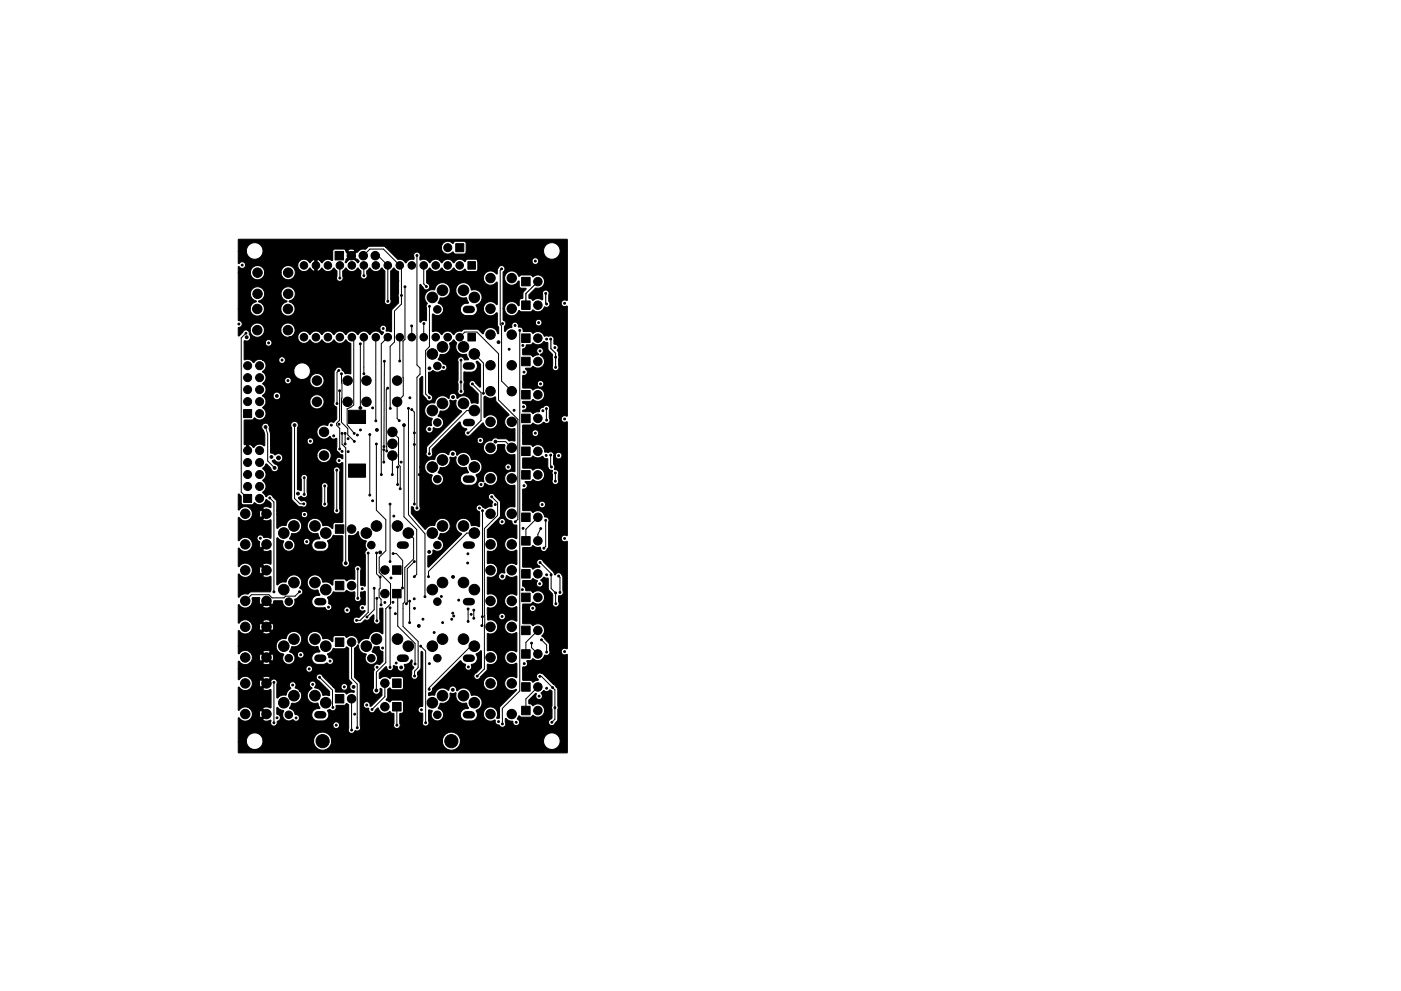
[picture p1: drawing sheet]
<svg xmlns="http://www.w3.org/2000/svg" width="297mm" height="210mm" viewBox="0 0 297 210" stroke-linecap="round" stroke-linejoin="round" font-family="sans-serif">
<g fill="#000" stroke="#000" stroke-width=".21">
<path d="M71 53.3h1.8v1.8h-1.8zM96.6 51.7h1.7v1.7h-1.7zM99.2 55.5h1.6v1.6h-1.6zM50.5 50.8h69.7l.1 .1v12.7l-.2 .2a.72 .72 0 0 0-.9 .1 .72 .72 0 0 0 0 .9 .72 .72 0 0 0 1 .1l.1 .1-.1 23.3a.75 .75 0 0 0-.9 0 .75 .75 0 0 0-.2 .9 1.07 1.07 0 0 0 1.2 .3l-.1 24.2a.75 .75 0 0 0-.9 0 .75 .75 0 0 0-.2 .9 1.07 1.07 0 0 0 1.2 .3l-.1 22.8a.75 .75 0 0 0-.9 0 .75 .75 0 0 0-.2 .9 1.07 1.07 0 0 0 1.2 .3l-.1 20.8h-69.6l-.1-2.3h1.7l.1 .2a1.76 1.76 0 0 0 1.9 1.4 1.76 1.76 0 0 0 1.6-1.8h10.7a1.91 1.91 0 0 0 1.9 2 1.91 1.91 0 0 0 1.9-2h23.5a1.91 1.91 0 0 0 1 1.8 1.91 1.91 0 0 0 2.1-.2l.5-.7 .2-.7h17.6a1.76 1.76 0 0 0 2.7 1.4 1.76 1.76 0 0 0 0-3 1.76 1.76 0 0 0-2.7 1.3v.3h-17.6a1.91 1.91 0 0 0-1.7-2.1 1.91 1.91 0 0 0-2.1 1.6v.3h-23.5a1.91 1.91 0 0 0-1.9-1.9 1.91 1.91 0 0 0-1.9 1.9l-10.7-.1a1.76 1.76 0 0 0-1.9-1.6 1.76 1.76 0 0 0-1.7 1.9h-1.7v-5.1h.2l.2 .3a1.51 1.51 0 0 0 2.2 0l.3-.4 .1-.7h1.5l.3 .9 .8-.9-.8-.9-.3 .9h-1.5l-.2-.7-.4-.5h2.7l1.2 1.2-1.2 1.2a1.72 1.72 0 0 0 1.8 .1v.4a.71 .71 0 0 0 .3 .8 .71 .71 0 0 0 .9-.1h12a.71 .71 0 0 0 .9 .6 .71 .71 0 0 0 .4-1.1l-.2-.1a.71 .71 0 0 0-1.1 .6h-12l.1-.2a.77 .77 0 0 1 .6-.9l.1-.7-.2-.4-.5-.2v-1.4l1.4 .7v.2a1.36 1.36 0 0 0 .3 1.7 1.36 1.36 0 0 0 1.8 0 .72 .72 0 0 0 1.2-.1 .72 .72 0 0 0-.7-1l-.5-.8-.8-.5 .4-1.1a1.71 1.71 0 0 0 2.1-1.2 1.71 1.71 0 0 0-1.3-2.1l.2-.6-.3-.5a.71 .71 0 0 0-.8 0 .71 .71 0 0 0-.3 .7l.3 .6a1.84 1.84 0 0 0-1 1.4 2.14 2.14 0 0 0-1.9 .6v-3.3l-.3-.6-.8-.1-2.1 2.1a1.67 1.67 0 0 0 1.8 .1l.1 3.8-.2 .1a1.52 1.52 0 0 0-1.7 .1h-2.7l-.2-.2a1.68 1.68 0 0 0-2.1 .6l-.1-.1 .1-4.8a1.59 1.59 0 0 0 1.7 .7 1.59 1.59 0 0 0 1.2-1.5h1.5l.3 .9 .8-.9-.8-.9-.3 .9h-1.5l-.2-.7-.4-.5h2.7l.9 .8 .9-.8a1.45 1.45 0 0 0-1.8 0h-2.7l-.2-.2a1.54 1.54 0 0 0-2 .6l-.2-.1v-2.2h14.3a.71 .71 0 0 0 .7 .7 .71 .71 0 0 0 .8-.6 .71 .71 0 0 0-.7-.8l-.4 .1-.4 .6h-14.3v-1.5l.2-.1a1.59 1.59 0 0 0 2.2 .4h2.7a1.47 1.47 0 0 0 1.8 0l-.9-.8-.9 .8h-2.7l.4-.5 .2-.7h1.5l.3 .9 .8-.9h.8l.8 .9a1.46 1.46 0 0 0 0-1.8l-.8 .9h-.8l-.8-.9-.3 .9h-1.5l-.2-.7-.4-.5h2.7l.9 .8 .9-.8a1.45 1.45 0 0 0-1.8 0h-2.7l-.2-.2a1.65 1.65 0 0 0-2.1 .6l-.1-1.6h8l.1 .3a1.83 1.83 0 0 0 1.6 1.4l-.1 .2a1.31 1.31 0 0 0 1.2 2 1.31 1.31 0 0 0 1-2.1l.7 .1a.71 .71 0 0 0 .8 .6 .71 .71 0 0 0 .7-.6 .71 .71 0 0 0-.7-.8 .71 .71 0 0 0-.8 .7h-.7l-.9-.6 .4-1.1a1.68 1.68 0 0 0 2.1-1.2 1.68 1.68 0 0 0-1.4-2 1.68 1.68 0 0 0-1.9 1.5 1.66 1.66 0 0 0-2.1 1.6h-8l.1-3.3a1.7 1.7 0 0 0 2.3 .4h2.7a1.47 1.47 0 0 0 1.8 0l-.9-.8-.9 .8h-2.7l.4-.5 .2-.7h1.5l.3 .9 .8-.9h.8l.8 .9a1.46 1.46 0 0 0 0-1.8l-.8 .9h-.8l-.8-.9-.3 .9h-1.5l-.2-.7-.4-.5h2.7l.9 .8 .9-.8a1.45 1.45 0 0 0-1.8 0h-2.7l-.2-.2a1.65 1.65 0 0 0-2.1 .6l-.1-.1v-3.7l.2-.1a1.51 1.51 0 0 0 2.2 .4h2.7a1.47 1.47 0 0 0 1.8 0l-.9-.8-.9 .8h-2.7a1.51 1.51 0 0 0 .5-1.7l.2-.2 1.5 .1a1.64 1.64 0 0 0 .2 1.5l1.2-1.2 1.2 1.2 .4-.9h1.8l.1 .6a1.35 1.35 0 0 0 1.7 .8 1.35 1.35 0 0 0 .8-1.8l.4-.1 .7-.7a.74 .74 0 0 0 .6-.9l-.2-.3-.5-.3a1.68 1.68 0 0 0-.6-2.7 1.68 1.68 0 0 0-2.3 1.4 1.93 1.93 0 0 0-1.8 .6l-.1-10 1.4 .7v.2a1.31 1.31 0 0 0 1.2 2 1.31 1.31 0 0 0 1-2.1l2 .1a.71 .71 0 0 0 1.1 .4 .71 .71 0 0 0-.1-1.2 .71 .71 0 0 0-1 .7h-2l-.9-.6 .5-1.1a1.66 1.66 0 0 0 2-1.3 1.66 1.66 0 0 0-1.4-2 1.66 1.66 0 0 0-1.9 1.6 1.93 1.93 0 0 0-1.8 .6l-.1-3h5.1l.1 .2a.71 .71 0 0 0 1 .4 .71 .71 0 0 0 .1-1.1 .71 .71 0 0 0-1.2 .5h-5.1v-.8l12 .1a.71 .71 0 0 0 .9 .6 .71 .71 0 0 0 .4-1l.1-8.2-.3-.6a.71 .71 0 0 0-.8 0 .71 .71 0 0 0-.3 .7v8.4h-12v-1.9l-1.1-1.3a.71 .71 0 0 0-1 .2l-.2 .1-.7-.9 .4-.5a1.44 1.44 0 0 0-.4-2.1l.4-.4a1.44 1.44 0 0 0-.4-2.1l.8-1 .9 .9 .2 .5a.81 .81 0 0 0 1.1 .2 .81 .81 0 0 0 .3-1.1l-.3-.3-.5-.2-.5-.6 .4-.3 .7 .5 .8-.1a.91 .91 0 0 0-.1-1.5l-.5-.2-.7 .3-.4-.3-.5-.1v-4l-.4-1.9h4.6l.2 .6 .1 15.1 1.4 1.5 .8 .1a.71 .71 0 0 0 1-.6l3 .1a.71 .71 0 0 0 .9 .6 .71 .71 0 0 0 .5-1l.1-3.5-.2-.5a.71 .71 0 0 0-1-.1 .71 .71 0 0 0-.2 .9l-.1 3.5h-3l-.3-.6-.3-.1-.7 .1-.5-.6a.72 .72 0 0 1 1.1-.1 .71 .71 0 0 0 .7-1l.1-3.3-.2-.4a.71 .71 0 0 0-.9-.1 .71 .71 0 0 0-.2 .9v2.3l-.2 .1-.6-.3v-7.2h4.1v.4a1.51 1.51 0 0 0 2.4 .9 1.51 1.51 0 0 0-.2-2.6 1.51 1.51 0 0 0-2.2 1.3h-4.1v-3l2 .1a.71 .71 0 0 0 .7 .6 .71 .71 0 0 0 .7-.7 .71 .71 0 0 0-.6-.7l-.5 .1-.3 .6h-2v-2.8a.88 .88 0 0 0 0-1.1l-.4-.3a.8 .8 0 0 0-1 .4l-.1 .4h-4.6l-.3-.3-.6-.1a.83 .83 0 0 0-.6 .7 .83 .83 0 0 0 .4 .8l.2 .9v2.3l-.1 .1a1.5 1.5 0 0 0-2.3 .3l-.4-.4-.5-.2-.1 1.5h-.4l-.1-1.5-.3 .1-.1-.2v-5l.1-.1h1.6l.5-.5a1.41 1.41 0 0 0 2.1 0 1.41 1.41 0 0 0-.4-2.1l.5-.6 .2-.7h9.3v.3a1.51 1.51 0 0 0 2.4 1 1.51 1.51 0 0 0-.2-2.6 1.51 1.51 0 0 0-2.2 1.3h-9.3l-.2-.6-.5-.6h2.2a.81 .81 0 0 0 1.1 .7 .81 .81 0 0 0 .2-1.3 .81 .81 0 0 0-1.3 .4v.2h-2.2l.4-.4a1.45 1.45 0 0 0-.4-2.2l.6-.7 4 .1a.71 .71 0 0 0 .8 .7 .71 .71 0 0 0 .7-.8h3.9v.3a1.51 1.51 0 0 0 2.4 1 1.51 1.51 0 0 0-.2-2.6 1.51 1.51 0 0 0-2.2 1.3h-3.9l-.3-.5a.71 .71 0 0 0-1.2 .5h-4v-.1a1.52 1.52 0 0 0-.6-1.7h6.6v.2a1.76 1.76 0 0 0 2.9 1 1.76 1.76 0 0 0-.4-3 1.76 1.76 0 0 0-2.5 1.8h-6.6l.2-.3a1.36 1.36 0 0 0-.2-2.2l3.4 .1a.71 .71 0 0 0 .7 .6 .71 .71 0 0 0 .7-.7 .71 .71 0 0 0-.6-.7 .71 .71 0 0 0-.8 .7l-3.5-.1a1.37 1.37 0 0 0-1.5 .3l-.3 .3h-.1a1.49 1.49 0 0 0-1.9-.6v-3.6h4.4a.71 .71 0 0 0 1.2 .6 .71 .71 0 0 0-.2-1.2 .71 .71 0 0 0-1 .6h-4.4v-.4h.3a.81 .81 0 0 0 1-.7l-.3-1.2-.4-.4h.6l.1 .3a1.51 1.51 0 0 0 1.6 1.3 1.51 1.51 0 0 0 1.4-1.6h3.4l.1 .3a1.51 1.51 0 0 0 1.2 1.2h2.3l.2 .8a1.31 1.31 0 0 0 2.3-.1l.1-.1 .1 .1a1.31 1.31 0 0 0 2.3 .1l.2-.2 .1 .2a1.31 1.31 0 0 0 2.3-.1l.1-.1 .1 .1a1.31 1.31 0 0 0 2.3 .1l.2-.2 .4 .5 .6 .3v6.4h-1.2l-.8-1.2a.81 .81 0 0 0-1.4 .5l-.2 .4-.1 6.6 .2 .5 .5 .3v2.5l-.7 .7a.81 .81 0 0 0-1.3 .7 1.53 1.53 0 0 0-2 .7 1.53 1.53 0 0 0 .5 2 1.53 1.53 0 0 0 2.1-.4 .85 .85 0 0 0 1.3 .4v2.4l.8 1 .6 .2v.7l-.3-.1a.72 .72 0 0 0-1 .1 .72 .72 0 0 0 .1 1 .72 .72 0 0 0 1-.2l.2 .1v12.5l-.1 .1-1.7 .1-.3 .3-.1 .9a2.13 2.13 0 0 0-2.1-.6 1.67 1.67 0 0 0-1.9-1.5 1.67 1.67 0 0 0-1.3 2.1 1.67 1.67 0 0 0 2.2 1.1l.4 1.1-1 .2a1.31 1.31 0 0 0-.7 1.4 1.31 1.31 0 0 0 1.2 1.1l1.6-.1a1.4 1.4 0 0 0 .6-2.2 1.82 1.82 0 0 0 1.1-1.1l2.1 .1v5.3a.82 .82 0 0 0-.1 .8 .82 .82 0 0 0 .7 .5 .83 .83 0 0 0 .7-.5 .83 .83 0 0 0-.1-.9v-5.2l.3-.1a1.55 1.55 0 0 0 1.7-.8l.1 .1a1.76 1.76 0 0 0 1.7 1.9l-.1 .2a1.31 1.31 0 0 0 .1 1.5l.1 .1-.4 .7v7.1l-.9-.3 .1-3.4-.3-.6a.71 .71 0 0 0-.9 .1 .71 .71 0 0 0-.2 .8v1.8l-.1 .1a1.4 1.4 0 0 0-1.5 .3h-.1l-.5-.4h-2l-.4 .4-.1 .9a2.13 2.13 0 0 0-2.1-.6 1.66 1.66 0 0 0-1.9-1.5 1.66 1.66 0 0 0-1.3 2.1 1.66 1.66 0 0 0 2.2 1.1l.4 1.1-.8 .1a1.31 1.31 0 0 0-.9 1.4 1.31 1.31 0 0 0 1.3 1.2l1.5-.1a.73 .73 0 0 0 1.1 .5l2.9 .1a.71 .71 0 0 0 1.1 .5 .71 .71 0 0 0-.1-1.2 .71 .71 0 0 0-1 .6h-2.9l.3-.2v-.6l-.1-.3-.5-.3v-.6l-.3-.6 .8-.5 .5-.7 2.2 .1 .7-.4a1.42 1.42 0 0 0 1.5 .3l.1 .1v1a.71 .71 0 0 0 .7 1 .71 .71 0 0 0 .6-1.1v-1l.9-.2 .1 2.9-.3 .1a.71 .71 0 0 0-.8 0 .71 .71 0 0 0-.2 .7 .81 .81 0 0 0 1.2 .5v.1l-1.3 1.3a.73 .73 0 0 0-1.2 .6 .73 .73 0 0 0 1.1 .6h.7l.7-.7a.76 .76 0 0 0 1.1-.4l.6-.6h.2l-.1 1.2a.71 .71 0 0 0 .8 .7 .71 .71 0 0 0 .6-.8l-.1-2.5 .6-.1 .1 5.3-.2 .2a1.72 1.72 0 0 0-1.7-.4 1.72 1.72 0 0 0-1.2 1.4 1.81 1.81 0 0 0-2 1l-.3-.9-.3-.4a1.41 1.41 0 0 0-1.7-.1l-.3 .1-.5-.4h-2l-.4 .4-.1 .9a2.13 2.13 0 0 0-2.1-.6 1.66 1.66 0 0 0-1.9-1.5 1.66 1.66 0 0 0-1.3 2.1 1.66 1.66 0 0 0 2.2 1.1l.4 1.1-1 .2a1.31 1.31 0 0 0-.7 1.4 1.31 1.31 0 0 0 1.2 1.1l1.3-.1 .5-.1a.38 .38 0 0 1 .6 .1 .71 .71 0 0 0 1-.5 .71 .71 0 0 0-.6-.8l-.4-.1-.2-.8a1.74 1.74 0 0 0 1.2-1.1l2.3 .1 .5-.5 .4 .3v6.4l.1 .3 .6 .7a.91 .91 0 0 0 0 1.6l.5 .1v.3h-.9l-.7 .3-.5-.4h-1.8l-.2-.7-.4-.4 1.7 .1a.71 .71 0 0 0 .9 .6 .71 .71 0 0 0 .4-1l-.2-.3a.71 .71 0 0 0-1.1 .6h-1.7l-2.4-2.6a.72 .72 0 0 0-1.1 .3 .72 .72 0 0 0 .5 1l2.3 2.3-.1 .9-1.4-.2a1.77 1.77 0 0 0-1.7-1.5l.3-.7-.3-.6a.72 .72 0 0 0-1.1 .3 .72 .72 0 0 0 .5 1l.1 .1a1.69 1.69 0 0 0-.9 2.2 1.69 1.69 0 0 0 2.1 1l.4 1.1-1 .2a1.31 1.31 0 0 0-.7 1.4 1.31 1.31 0 0 0 1.2 1.1l1.6-.1a1.41 1.41 0 0 0 .6-2.2l.5-.1a.76 .76 0 0 0 1 .1 .76 .76 0 0 0 .3-1h1.7l.5-.5 .4 .3v5.1a.76 .76 0 0 0 .5 1 .76 .76 0 0 0 .9-.6 .72 .72 0 0 0 .9-.1 .72 .72 0 0 0 .2-.8v-9l-.2-.4-1.1-1.1v-6l.9-.8a1.86 1.86 0 0 0 1.7 2l-.1 .2a1.32 1.32 0 0 0 .7 1.9 1.32 1.32 0 0 0 1.7-.9 1.32 1.32 0 0 0-1.1-1.7l.5-1.1h.9l.1 .1a.79 .79 0 0 0 .8 1v2l-.8 .7a.71 .71 0 0 0-.8 0 .71 .71 0 0 0-.3 .7l.1 .4-.2 .5v3.4a.81 .81 0 0 0 .3 1.3 .81 .81 0 0 0 1.1-.8v-.4h.1l.3 .2v1.3l-2.3 2.2h-.2l-.1-.4-.2-.4a.71 .71 0 0 0-.8 0 .71 .71 0 0 0-.3 .7 .72 .72 0 0 0 .9 .5l.2 .1a.73 .73 0 0 0 .5 .9 .73 .73 0 0 0 .9-.5l.4-.5h.2a1.44 1.44 0 0 0 2.4 .7l.4 .4 .5 .1-.1 2.3a.71 .71 0 0 0 .8 .9 .71 .71 0 0 0 .6-1.1v-2.1l.5-.1 .2-.3v-2.2l-.3-.3h-2l-.5 .4-.8-.5 .3-.4v-1.7l.4-.3 .6 .4h1.9l.3-.2 .1-.3v-2l-.4-.4h-2l-.4 .4-.5-.2a1.41 1.41 0 0 0-1.5 .2h-.3v-1.1l1.4-1.3 .2 .1a.71 .71 0 0 0 .7 .7 .71 .71 0 0 0 .7-.7l.1-.4 .7 .3a.82 .82 0 0 0 1.1 .9 .82 .82 0 0 0 .4-1.3l.3-.1a1.32 1.32 0 0 0 1.1-.9h.3l-.1 .6a.88 .88 0 0 0 .5 .9l-.5 .6-.1 1a.71 .71 0 0 0 .8 .9 .71 .71 0 0 0 .5-1v-.5l.7-.8 .1-3.5 .1-.1 .2 .2v11.5a.75 .75 0 0 0-1 .7 .75 .75 0 0 0 1 .7v1.9a.71 .71 0 0 0 .7 .9 .71 .71 0 0 0 .6-1.1v-2.4l.7 .2v.2a1.32 1.32 0 0 0 .7 1.9 1.32 1.32 0 0 0 1.7-.9 1.32 1.32 0 0 0-1.1-1.7l.4-1.1a1.78 1.78 0 0 0 2.1-2.1l.6 .1 .7-.2a1.75 1.75 0 0 0 2.2 2.2l.4 1.1-1 .2a1.31 1.31 0 0 0-.7 1.4 1.31 1.31 0 0 0 1.2 1.1l1.6-.1a1.41 1.41 0 0 0 .6-2.2 1.69 1.69 0 0 0 1.1-2.1 1.69 1.69 0 0 0-2.2-1.1 1.71 1.71 0 0 0-1.2-1.5 1.71 1.71 0 0 0-1.8 .6l-.2-.6-.4-.4a.81 .81 0 0 0-1.1 .7l-.2 .1a1.7 1.7 0 0 0-1.8-.3 1.7 1.7 0 0 0-1.1 1.4l-1.1 .1-.1-.6a.82 .82 0 0 0 .8-.8v-.2l1.1-1h9.7a1.51 1.51 0 0 0 2.2 1.3 1.51 1.51 0 0 0 .2-2.5 1.51 1.51 0 0 0-2.4 1v.2h-9.7l4.7-4.8 1.2 .8-.1 .5a.71 .71 0 0 0 .9 .7 .71 .71 0 0 0 .4-1l.1-.2 .6-.2a1.41 1.41 0 0 0 .4-2.1l1.1-.6v3.5l-1.1 1.1a.72 .72 0 0 0-.3 1.3 .72 .72 0 0 0 1.2-.4l1.3-1.4 .1-1.2 .2-.1a1.54 1.54 0 0 0 2-1.5 1.54 1.54 0 0 0-2.2-1.3v-3.6l.2-.1a1.55 1.55 0 0 0 2-1.5 1.55 1.55 0 0 0-2.1-1.4v-.7h2.3a.71 .71 0 0 0 1 .7 .71 .71 0 0 0 .3-1.2 .71 .71 0 0 0-.8-.2 .71 .71 0 0 0-.5 .7h-2.3l-.1-1.8 .2-.1a1.52 1.52 0 0 0 2-1.5 1.52 1.52 0 0 0-2.1-1.3l-.1-3.6 .2-.1a1.52 1.52 0 0 0 2-1.5 1.52 1.52 0 0 0-2.1-1.3l-.1-2.6 .2-.1a1.54 1.54 0 0 0 2-1.5 1.54 1.54 0 0 0-2.2-1.3v-1.7l1.7-1.7h.7a.71 .71 0 0 0 1 .7 .71 .71 0 0 0 .3-1.2l-.1-.1a.71 .71 0 0 0-1.2 .6h-.7l1.1-1.2v-3l-1.2-1.4a.72 .72 0 0 0-1.2-.1 .72 .72 0 0 0 .4 1.1l.4 .4-.2 1-.8 .1-.6 .3-.6-.3-.2-.4a.71 .71 0 0 0-.8 0 .71 .71 0 0 0-.3 .8l.7 .8v2.8l-.2 .2-.7-.3h-.9a1.67 1.67 0 0 0-1.6-1.5 1.67 1.67 0 0 0-1.7 1.4 1.67 1.67 0 0 0 1.3 1.9l-7 7-.2-.1v-2.2a.96 .96 0 0 0 1.1-1.3h.1a1.31 1.31 0 0 0 2-.4 1.31 1.31 0 0 0-.7-1.9l-.3-.2 .5-1a1.66 1.66 0 0 0 2-1.3 1.66 1.66 0 0 0-1.4-2 1.66 1.66 0 0 0-1.9 1.6 1.85 1.85 0 0 0-2 .8l-2.9-3.3v-1.5h.2l.3 .3a.71 .71 0 0 0 .8 .7 .71 .71 0 0 0 .6-.9l-.1-8.5h1a1.8 1.8 0 0 0 1.7 1.7l-.1 .2a1.31 1.31 0 0 0 .6 1.9 1.31 1.31 0 0 0 1.8-.9 1.31 1.31 0 0 0-1-1.6l-.1-.2 .5-1a1.73 1.73 0 0 0 2-2.2l.8 .1 .4-.2 .1 .1a1.71 1.71 0 0 0 .4 1.8 1.71 1.71 0 0 0 1.8 .4l.4 1.1-.8 .1a1.31 1.31 0 0 0-.9 1.4 1.31 1.31 0 0 0 1.3 1.2l2.4-.2a.75 .75 0 0 0 .9 .7 .75 .75 0 0 0 .5-1l1.1 .5a1.53 1.53 0 0 0 1.7-1.7 1.53 1.53 0 0 0-2-1.3 1.53 1.53 0 0 0-.9 2.2h-.2a.71 .71 0 0 0-1.1 .6h-.7l.2-.1a1.44 1.44 0 0 0 .2-2 1.73 1.73 0 0 0 1.2-1.6l4.8 .1a.71 .71 0 0 0 .8 .6 .71 .71 0 0 0 .7-.7l-.2-.5a.71 .71 0 0 0-.8-.2 .71 .71 0 0 0-.5 .7h-4.8v-.3a1.77 1.77 0 0 0-2.3-1.3 1.71 1.71 0 0 0-1.2-1.5 1.71 1.71 0 0 0-1.8 .6l-.2-.7-.4-.3a.83 .83 0 0 0-1.1 .8l-.1 .1a1.73 1.73 0 0 0-1.8-.4 1.73 1.73 0 0 0-1.2 1.4 1.66 1.66 0 0 0-2.1 1.6h-1v-18.7l.5-.5 .1 .1v3.7l.7 .8a.72 .72 0 0 0 1.2 .4 .72 .72 0 0 0-.3-1.2l-.4-.4v-4.2l1-.5a1.36 1.36 0 0 0 1.7 .1l.2-.1a.74 .74 0 0 0 1.1-.6l-.3-.6-.5-.2-.4-.6-.7-.3 .5-1.1a1.72 1.72 0 0 0 1.7-.6 1.72 1.72 0 0 0 .2-1.8l.9-.7 .6 .8a1.7 1.7 0 0 0 .3 1.8 1.7 1.7 0 0 0 1.8 .5l.4 1.1-.8 .1-.2-.5a.71 .71 0 0 0-1-.1 .71 .71 0 0 0-.2 .9v6a.72 .72 0 0 0 .7 1.1 .72 .72 0 0 0 .5-1.2l.1-3.7 1.6 .1a1.38 1.38 0 0 0 1-2.3h.3l.6 .6v4.8h-.2l-1.1-1.2a.72 .72 0 0 0-1.1 .3 .72 .72 0 0 0 .5 1l1.4 1.4v1.9l-.2 .1-1.3-.2a1.69 1.69 0 0 0-1.2-1.4 1.69 1.69 0 0 0-1.8 .5l-.1-.6-.3-.3a.88 .88 0 0 0-1 0 .88 .88 0 0 0-.3 .9 1.78 1.78 0 0 0-1.9-.5 1.78 1.78 0 0 0-1.2 1.5 1.68 1.68 0 0 0-2.1 1.4 1.68 1.68 0 0 0 1.7 1.9l-.3 .6 .1 .8-.3 .1a.81 .81 0 0 0-1 .7 .81 .81 0 0 0 .9 .9 .81 .81 0 0 0 .7-1l.1-.2a1.39 1.39 0 0 0 1.6 0 1.3 1.3 0 0 0 .4-1.7l-.3-.4-.7-.3 .5-1.1a1.72 1.72 0 0 0 2-2.3l.6 .2 .6-.2 .1 .1a1.73 1.73 0 0 0 1.2 2.3l-7.3 7.3-.2 .3v1.1a.71 .71 0 0 0 .5 1 .71 .71 0 0 0 .8-.7v-1l1.8-1.9h7.6a.71 .71 0 0 0 1 .7 .71 .71 0 0 0 .3-1.1l-.1-.1a.71 .71 0 0 0-1.2 .5h-7.6l3.9-3.9 .5 1 .4 .3 .6 .2v.2a.72 .72 0 0 0-.2 1.1 .72 .72 0 0 0 1.1-.1l2.5-2.4h.2a1.52 1.52 0 0 0 2.1 1.1 1.52 1.52 0 0 0 .6-2.4 1.52 1.52 0 0 0-2.4 .1l-.2-.1v-4.2l.3-.2a1.71 1.71 0 0 0 2.1 .1l.2 1 2.7 2.7-.1 .3a1.55 1.55 0 0 0-.6 2 1.55 1.55 0 0 0 2 .7l-.1 2.7h-1.1l-.6-.5h-1.8l-.3-.2a.8 .8 0 0 0-1 .4l-.1 .2-.9 .2-.4 .2a1.55 1.55 0 0 0 .9 2.6 1.55 1.55 0 0 0 1.7-2.1l1.4-.1 .2 .2a1.58 1.58 0 0 0 .4 1.6 1.58 1.58 0 0 0 1.7 .3v3.6l-.2 .1a1.54 1.54 0 0 0-2 1.5 1.54 1.54 0 0 0 2.2 1.3v4.6l-.2 .1a1.55 1.55 0 0 0-2 1.2 1.55 1.55 0 0 0 1.5 1.8 .81 .81 0 0 0 1.1 .8v2.8l-.2 .1a1.54 1.54 0 0 0-2 .2 1.54 1.54 0 0 0 0 2.1 1.54 1.54 0 0 0 2.1 .1l.1 3-.2 .1a1.52 1.52 0 0 0-2.2 .5l-.2 .5 .1 .7-.3 .1a.82 .82 0 0 0-1.1 .5 .82 .82 0 0 0 .8 1 .82 .82 0 0 0 .8-.9l.2-.1a1.5 1.5 0 0 0 1.9 .1l.2 .1v3.9l-.2 .1a1.52 1.52 0 0 0-2 .2 1.52 1.52 0 0 0 0 2 1.52 1.52 0 0 0 2.1 .2l.1 .1v2.9l-.2 .1a1.54 1.54 0 0 0-2.1 .3 1.54 1.54 0 0 0 .2 2 1.54 1.54 0 0 0 2 .1l.1 4-.2 .1a1.54 1.54 0 0 0-2 .2 1.54 1.54 0 0 0 0 2.1 1.54 1.54 0 0 0 2.1 .1l.1 3-.2 .1a1.54 1.54 0 0 0-2 .2 1.54 1.54 0 0 0 0 2.1 1.54 1.54 0 0 0 2.1 .2v.2l-3.5 3.5-.1 2.3-.5 .1v-.2a1.51 1.51 0 0 0-.9-2.1 1.51 1.51 0 0 0-2 1 1.51 1.51 0 0 0 1.3 1.9l1.1-.3 .1 .2a.81 .81 0 0 0 .9 1 .71 .71 0 0 0 .9 .3 .71 .71 0 0 0 .3-.9v-.7l.2-.2 .5 .4 .9 .2v.2a.71 .71 0 0 0 .7 .8 .71 .71 0 0 0 .8-.7l-.1-.4-.4-.4 .3-.6 .5 .3h1.9l.7-.4a1.42 1.42 0 0 0 2-.1 1.42 1.42 0 0 0-.1-2 1.42 1.42 0 0 0-2 0l-.4-.3-.5-.1v-.7l1.5-1.5 .1 .1-.1 .2a.74 .74 0 0 0 .5 .9 .74 .74 0 0 0 .9-.3 .74 .74 0 0 0-.3-1l.4-.3a.42 .42 0 0 1 .7 0h.3l.5-.3 .4 .3v5.7a.92 .92 0 0 0-.7 1 .73 .73 0 0 0 .7 .6 .73 .73 0 0 0 .7-.6l.5-.5 .1-.3 .1-2.5-.2-3.9-.5-.8-2.5-2.3-.4-.2a.75 .75 0 0 0-1 .3 .75 .75 0 0 0 .3 1l-1.1 .5-.5-.4h-1.6l-.1-2.7 .2-.1a.71 .71 0 0 0 .9-.7l-.1-.6h.7l.4-.4h.2a1.49 1.49 0 0 0 2.4-.8 .74 .74 0 0 0 1.1-.6l-.2-1.9-1.5-1.5a1.5 1.5 0 0 0 .1-2.3 1.41 1.41 0 0 0-1.7-.1l-.3 .1-.5-.4h-1.7v-3.3l1.4 .1a.71 .71 0 0 0 .9 .6 .71 .71 0 0 0 .5-1l-.2-.2a.71 .71 0 0 0-1.2 .5h-1.4v-.8h1.7l.5-.5 .7 .4a1.42 1.42 0 0 0 1.7-1.7 1.42 1.42 0 0 0-2.4-.7l-.5-.4h-1l-.2-.7-.5-.3v-1.1h1.7l.5-.5 .9 .5-.2 .5a.71 .71 0 0 0 .5 .8 .71 .71 0 0 0 .9-.4 .71 .71 0 0 0-.3-.9l-.1-.2 .6-.5 .9 .2 .1 2.3 .9 1.1v1.8a.72 .72 0 0 0 .8 .9 .72 .72 0 0 0 .4-1.2v-1.1l.2-.1a.71 .71 0 0 0 .8-.7l-.1-3.2-.3-.8a.78 .78 0 0 0-1.3 .3l-.4-.7-2.3-2.4a.72 .72 0 0 0-1.1 .1 .72 .72 0 0 0 .5 1.1v.2l-.7 .1-.7 .3-.5-.4h-1.7v-4.1h1.7l.6-.4a1.74 1.74 0 0 0 1.5 .3v.1a.76 .76 0 0 0 .7 .8 .76 .76 0 0 0 .8-.6l.2-.5 .1-5.5-.2-.5-.7-.2-.1-.2a1.41 1.41 0 0 0-2.3-.8h-.1l-.5-.4h-1.6l-.1-1.3h3.4l.1 .2a.71 .71 0 0 0 1 .4 .71 .71 0 0 0 .1-1.1 .71 .71 0 0 0-1.2 .5h-3.4l.1-3.2a.78 .78 0 0 0 .9-.7l-.5-.9h1.2l.6-.4a1.41 1.41 0 0 0 2-.1 1.41 1.41 0 0 0-.1-2 1.41 1.41 0 0 0-2 0l-.5-.4h-1.6l-.1-2.1h1.7l.5-.5 .6 .4 .5 .1 .9-.4a1.14 1.14 0 0 0 1.1 .6l.1 1.8a.83 .83 0 0 0 .9 .6v2a.71 .71 0 0 0 .7 1 .71 .71 0 0 0 .6-1v-1.6l-.2-.4-.7-.2 .1-.7-.2-.4v-1.5l.1-.3h.2a.71 .71 0 0 0 .9 .6 .71 .71 0 0 0 .5-1 .71 .71 0 0 0-.8-.3 .71 .71 0 0 0-.6 .7h-.2l-.1-.5-.4-.3-.8 .1-.7-.1-.2-.8-.3-.4a1.41 1.41 0 0 0-1.7-.1l-.3 .1-.5-.4h-1.6l-.1-.1v-2.3h2a.71 .71 0 0 0 1.1 .6 .71 .71 0 0 0-.1-1.3 .71 .71 0 0 0-1 .7h-2v-1.6l.1-.1h1.6l.6-.4a1.53 1.53 0 0 0 2.2-.2 .73 .73 0 0 0 .9 .2 .73 .73 0 0 0 .4-.8l-.1-.3 .1-2-.2-.5a.74 .74 0 0 0-1.2 .2 .83 .83 0 0 0-.9 1h-.6l-.7 .4-.5-.4-1.6-.1a.28 .28 0 0 1 0-.3 .28 .28 0 0 1 .3 0l.4-.4 .1-.5a.89 .89 0 0 0-.9-.6l.1-.3h1.6l.4-.4h.3a1.41 1.41 0 0 0 1.9-.1 1.41 1.41 0 0 0-.1-2 1.41 1.41 0 0 0-1.9 0l-.6-.4h-1.6l-.1-.9h3.1l.2 .5 .4 .3a.71 .71 0 0 0 .8-.9l-.2-.3a.71 .71 0 0 0-.8-.2 .71 .71 0 0 0-.4 .6h-3.1v-1.6l.2-.1a.71 .71 0 0 0 .8-.7l-.4-.8 1.1-.1 .6-.4a1.41 1.41 0 0 0 2.1-.2 1.41 1.41 0 0 0-.6-2.1l-.1-.1a.98 .98 0 0 0 .7-.8l-.3-.6a.71 .71 0 0 0-.8 0 .71 .71 0 0 0-.3 .7l.4 .6-1.2 .5-.5-.4h-1.6l-.1-1.2a.84 .84 0 0 0 .8-.8l.1-.1 .9-.1 .4-.4 .7 .4a1.61 1.61 0 0 0 1.7-.7l.7 .3 .1 1.5 1 1-.1 2.6a.72 .72 0 0 0 .8 .9 .72 .72 0 0 0 .5-1.1v-2.8l-.3-.4 .2-.8-.2-.4-.6-.2-.1-1.4-.6-.4-1.4 .1-.6-.7a1.41 1.41 0 0 0-1.7 .1h-.1l-.5-.4h-1.5l-.3-.7-.8-.2v-.5l-.3-.5 3.9 .1a.71 .71 0 0 0 .7 .7 .71 .71 0 0 0 .7-.7 .71 .71 0 0 0-.6-.8 .71 .71 0 0 0-.8 .7h-4a.78 .78 0 0 0-.8 .2 .78 .78 0 0 0-.2 .9h-.1a1.48 1.48 0 0 0-1.2 .8l-.2-.1v-.9l.2-.5v-.3l-.5-.7v-2.3h.3a1.51 1.51 0 0 0 1.3 1.5 1.51 1.51 0 0 0 1.6-1l.2-.1 .5 .3h1.8l.6-.5 .7 .4a1.52 1.52 0 0 0 1.8-1 .73 .73 0 0 0 .9-.1 .73 .73 0 0 0 0-1v-1.8l-.2-.4a.72 .72 0 0 0-.9-.1 .72 .72 0 0 0-.2 .9v.9l-.3 .1a1.41 1.41 0 0 0-1.7 .1l-1-.4v-.7l1.6-1.5a1.44 1.44 0 0 0 1.7-1.8 1.44 1.44 0 0 0-2.4-.6l-.6-.4h-1.8l-.5 .3-.2-.1a1.51 1.51 0 0 0-2.2-.8 1.51 1.51 0 0 0-.2 2.4 1.51 1.51 0 0 0 2.4-.4h.2v1.1l.1 .2 1.3 .2-.6 .9-.1 1.2a.57 .57 0 0 0-.7 .5v1l-.2 .1-.1-.1a1.51 1.51 0 0 0-1.7-.8 1.51 1.51 0 0 0-1.1 1.5h-.3l.1-7.9a.71 .71 0 0 0 0-1.1 .74 .74 0 0 0-1.2 .4l-.1 .3-.1 .8-.1 .1a1.55 1.55 0 0 0-2.3-.2 1.55 1.55 0 0 0 .1 2.3 1.55 1.55 0 0 0 2.3-.3v4.7h-.2l-.1-.2a1.54 1.54 0 0 0-2.3 .2 1.54 1.54 0 0 0 .4 2.2 1.54 1.54 0 0 0 2.2-.4v2.5l.3 .6v1.2l-.1 .1-.1-.1a1.53 1.53 0 0 0-1.6-1.2 1.53 1.53 0 0 0-1.4 1.3h-.2l-.9-.9-.3-.1-2.7 .1-.6 .4a1.3 1.3 0 0 0-1.5 .6l-.1 .1-.1-.1a1.31 1.31 0 0 0-2.3 0l-.2 .1-.1-.1a1.44 1.44 0 0 0-1.8-.6v-3.6l.1-.1a1.33 1.33 0 0 0 2.1-.4 1.33 1.33 0 0 0-1-1.9l.4-1.1a1.75 1.75 0 0 0 2.2-1.6h1.1l.1 .3a1.77 1.77 0 0 0 2.2 1.3l.4 1-.5 .1a1.31 1.31 0 0 0-1.2 1.4 1.31 1.31 0 0 0 1.3 1.3h1.1a1.38 1.38 0 0 0 1-2.3 1.69 1.69 0 0 0 1.1-2.1 1.69 1.69 0 0 0-2.2-1.1 1.65 1.65 0 0 0-1.7-1.5 1.65 1.65 0 0 0-1.6 1.6h-1.1l-.1-.3a1.68 1.68 0 0 0-1.7-1.3 1.68 1.68 0 0 0-1.6 1.5 1.7 1.7 0 0 0-1.9 .9 1.7 1.7 0 0 0 .4 2l-.3 .6 .1 3.1a.94 .94 0 0 0-1.3 .3l-.1-.1v-7.9h.2l.5 .6a.72 .72 0 0 0 1.2 .3 .72 .72 0 0 0-.4-1.2l-.1-2.6 .8-.6a1.34 1.34 0 0 0 1.2 .7 1.34 1.34 0 0 0 1.2-.7h.1a1.34 1.34 0 0 0 1.2 .7 1.34 1.34 0 0 0 1.2-.7h.2a1.33 1.33 0 0 0 2.2 .3l.2-.1 .4 .5h1.9l.3-.4v-1.8h11.5a.71 .71 0 0 0 1.1 .6 .71 .71 0 0 0 0-1.2 .71 .71 0 0 0-1.1 .5l-11.5 .1-.4-.4h-1.7l-.4 .1-.2 .4h-.1a1.31 1.31 0 0 0-1.7-.3l-.6 .6a1.39 1.39 0 0 0-1.2-.8 1.39 1.39 0 0 0-1.3 .7h-.1a1.39 1.39 0 0 0-2.5 .1 1.47 1.47 0 0 0-1.7-.7h-.4l.1-1.1-.3-.4a.71 .71 0 0 0-.9 .1 .71 .71 0 0 0-.1 .8v.4l-.2 .1a1.48 1.48 0 0 0-1.6 .8 1.61 1.61 0 0 0-1.7-.8l-2.5-2.5h11.8a1.42 1.42 0 0 0 .9 1.3 1.42 1.42 0 0 0 1.6-.3l.5 .4h1.8l.4-.3v-.2h16.4l.1 .2a1.76 1.76 0 0 0 2.8 1 1.76 1.76 0 0 0-.4-3 1.76 1.76 0 0 0-2.5 1.8h-16.4v-1.8l-.2-.4h-2.1l-.4 .4h-.2a1.36 1.36 0 0 0-1.5-.3 1.36 1.36 0 0 0-.8 1.2h-11.8l-.5-.3h-2.9l-1 .7a1.45 1.45 0 0 0-1.6 .6h-.2l-.8 .7 1.3 1.1-.2 .4-1.4-1.1-1.2 1.1 .1-.7 .7-.8-.7-.7-.1-.4h.4l.8 .8 .8-.8a1.39 1.39 0 0 0-1.6 0h-.4l-.4-.3-2.1 .1-.3 .3v2l-.2 .1a1.41 1.41 0 0 0-2.1 .5l-.4-.5-.6-.3v2.6l1.1-.7a1.34 1.34 0 0 0 1.2 .7 1.34 1.34 0 0 0 1.2-.7l.7 .6v1.2a.72 .72 0 0 0 .7 1 .72 .72 0 0 0 .6-1.1v-1.1l.6-.6h.1a1.32 1.32 0 0 0 2.4 0l.7 .6v.8a.72 .72 0 0 0 .8 .9 .72 .72 0 0 0 .4-1.1l.1-.6 .5-.6h.2a1.32 1.32 0 0 0 2.4 0l.7 .6-.1 6.2a.71 .71 0 0 0 .8 .9 .71 .71 0 0 0 .6-1l-.1-6.1 .7-.6 1 .8v6.5l-1.5 1.6v4.6l-1.1-.2v-.7l-.2-.4a.71 .71 0 0 0-.8 0 .71 .71 0 0 0-.3 .8l.2 .4 .5 .2-.3 .5-.2-.1a1.31 1.31 0 0 0-2.3 0l-.1 .1-.1-.1a1.31 1.31 0 0 0-1.8-.5l-.6 .6-.2-.1a1.31 1.31 0 0 0-2.2 0l-.2 .1-.1-.1a1.31 1.31 0 0 0-1.8-.5l-.5 .6-.2-.1a1.31 1.31 0 0 0-2.3 0l-.2 .1-.1-.1a1.31 1.31 0 0 0-1.8-.5l-.5 .6-.2-.1a1.31 1.31 0 0 0-1.5-.6 1.31 1.31 0 0 0-1 1.2h-1.8a1.51 1.51 0 0 0 1.3-1.6 1.51 1.51 0 0 0-1.6-1.4 1.51 1.51 0 0 0-1.5 1.5h-3.4l-.3-.8a1.51 1.51 0 0 0-1.5-.6 1.51 1.51 0 0 0-1.2 1l-.1 .4-1.3 .1-1 1.2-.2-.1v-1.6l.1-.1a.7 .7 0 0 0 .8-.7l-.2-.5-.7-.3v-2.5h2.5l.1 .3a1.51 1.51 0 0 0 1.6 1.3 1.51 1.51 0 0 0 1.4-1.6h3.4l.1 .3a1.54 1.54 0 0 0 2.6 .8 1.54 1.54 0 0 0-.9-2.6v-.1a1.52 1.52 0 0 0 1-2.4 1.52 1.52 0 0 0-2.5 0 1.52 1.52 0 0 0 1 2.4l.1 .1a1.65 1.65 0 0 0-1.4 1.5h-3.4l-.1-.2a1.73 1.73 0 0 0-1.2-1.3v-.1a1.52 1.52 0 0 0 1-2.4 1.52 1.52 0 0 0-2.5 0 1.52 1.52 0 0 0 1 2.4l.1 .1a1.65 1.65 0 0 0-1.4 1.5h-2.5v-7.7h2.6v.3a1.51 1.51 0 0 0 1.6 1.3 1.51 1.51 0 0 0 1.4-1.6h3.5v.3a1.51 1.51 0 0 0 2.4 1 1.51 1.51 0 0 0-.2-2.6 1.51 1.51 0 0 0-2.2 1.3h-3.5v-.2a1.51 1.51 0 0 0-1.6-1.3 1.51 1.51 0 0 0-1.4 1.5h-2.6l.1-1.2a.79 .79 0 0 0 .8 .4 .79 .79 0 0 0 .7-.7h11l.1 .5a1.38 1.38 0 0 0 1.2 .8 1.38 1.38 0 0 0 1.3-.7l.4 .4 .6 .3v-2.6l-1.1 .7a1.32 1.32 0 0 0-1.4-.7 1.32 1.32 0 0 0-1.1 1.3h-11l-.2-.5a.81 .81 0 0 0-1.3 .1l-.1-2.5h1.7l.1 .2a1.76 1.76 0 0 0 2.8 1 1.76 1.76 0 0 0-.4-3 1.76 1.76 0 0 0-2.5 1.8h-1.7zM99.2 70.7h1.6v1.6h-1.6zM110.6 58.8h1.8v1.8h-1.8zM110.6 70.8h1.8v1.8h-1.8zM110.6 63.8h1.8v1.8h-1.8zM110.6 75.8h1.8v1.8h-1.8zM51.6 86.9h1.7v1.7h-1.7zM73.9 87h3.6v2.8h-3.6zM110.6 87.9h1.8v1.8h-1.8z"/>
<path d="M110.6 94.8h1.8v1.8h-1.8zM110.6 82.8h1.8v1.8h-1.8zM50.5 104.9l.2-.1 .4 .5v1.4l.3 .3 2.1 .1 .4-.4a1.54 1.54 0 0 0 2.6-.7l1 .8v.8l-.2 .1a1.49 1.49 0 0 0-1.7 .1l1.2 1.2-1.2 1.2a1.72 1.72 0 0 0 1.8 .1v3.9l-.9-.2-.5 .1-.3-.4a.71 .71 0 0 0-1.1 .1 .71 .71 0 0 0 .3 1.1l.2 .1-.1 .7 .3 .7 1.1-1.2 .4 .3-1.2 1.2a1.67 1.67 0 0 0 1.8 .1l.1 2.8-.2 .1a1.49 1.49 0 0 0-1.7 .1l1.2 1.2-1.2 1.2a1.72 1.72 0 0 0 1.8 .1l.1 2.9-.2 .4h-4l-.9 .4a1.71 1.71 0 0 0-1.8 .7l-.1-.1 .1-4.8a1.59 1.59 0 0 0 1.7 .7 1.59 1.59 0 0 0 1.2-1.5h1.5l.3 .9 .8-.9-.8-.9-.3 .9h-1.5l-.3-.9a1.52 1.52 0 0 0-2.1-.3l-.5 .4v-3.9a1.57 1.57 0 0 0 2 .6 1.57 1.57 0 0 0 .8-1.9 1.57 1.57 0 0 0-1.3-1 1.57 1.57 0 0 0-1.5 .7l-.1-.1v-4.7l.2-.1a1.51 1.51 0 0 0 1.7 .7 1.51 1.51 0 0 0 1.1-1.5h1.5l.3 .9 .8-.9-.8-.9-.3 .9h-1.5a1.56 1.56 0 0 0-1.1-1.5 1.56 1.56 0 0 0-1.8 .7l-.1-.1zM51.6 104.9h1.7v1.7h-1.7zM71.1 111.3h1.8v1.8h-1.8zM73.9 98.4h3.6v2.8h-3.6zM110.6 99.8h1.8v1.8h-1.8zM110.6 113.8h1.8v1.8h-1.8zM110.6 108.8h1.8v1.8h-1.8zM71.1 135.3h1.8v1.8h-1.8zM71.1 123.3h1.8v1.8h-1.8zM83.2 120h1.8v1.8h-1.8z"/>
<path d="M83.2 125h1.8v1.8h-1.8zM110.6 137.8h1.8v1.8h-1.8zM110.6 120.8h1.8v1.8h-1.8zM110.6 132.8h1.8v1.8h-1.8zM110.6 125.8h1.8v1.8h-1.8zM71.1 147.3h1.8v1.8h-1.8zM83.2 149h1.8v1.8h-1.8zM83.2 144h1.8v1.8h-1.8zM110.6 144.8h1.8v1.8h-1.8zM110.6 149.8h1.8v1.8h-1.8z"/>
<circle cx="51.4" cy="56.2" r=".2"/>
<circle cx="54.6" cy="57.8" r="1"/>
<circle cx="61.1" cy="57.8" r="1"/>
<circle cx="61.1" cy="52.3" r=".2"/>
<circle cx="64.4" cy="56.3" r=".8"/>
<circle cx="67" cy="56.3" r=".8"/>
<circle cx="69.5" cy="56.3" r=".8"/>
<circle cx="72" cy="59" r=".2"/>
<circle cx="72.1" cy="56.3" r=".8"/>
<circle cx="74.5" cy="54.2" r=".9"/>
<circle cx="74.6" cy="56.3" r=".8"/>
<circle cx="77" cy="54.2" r=".9"/>
<circle cx="77.1" cy="56.3" r=".8"/>
<circle cx="77.2" cy="58.5" r=".2"/>
<circle cx="79.6" cy="54.2" r=".9"/>
<circle cx="79.7" cy="56.3" r=".8"/>
<circle cx="82.2" cy="56.3" r=".8"/>
<circle cx="84.3" cy="59.6" r=".2"/>
<circle cx="84.8" cy="56.3" r=".8"/>
<circle cx="85.9" cy="51.6" r=".2"/>
<circle cx="87.3" cy="56.3" r=".8"/>
<circle cx="88.4" cy="54.2" r=".2"/>
<circle cx="89.8" cy="56.3" r=".8"/>
<circle cx="92.4" cy="56.3" r=".8"/>
<circle cx="94.9" cy="56.3" r=".8"/>
<circle cx="94.9" cy="52.5" r=".85"/>
<circle cx="97.5" cy="56.3" r=".8"/>
<circle cx="104" cy="59" r="1"/>
<circle cx="106.3" cy="57" r=".2"/>
<circle cx="108.5" cy="59" r="1"/>
<circle cx="113.5" cy="55.4" r=".2"/>
<circle cx="114" cy="59.7" r=".9"/>
<circle cx="50.6" cy="68.7" r=".2"/>
<circle cx="52.2" cy="70.7" r=".2"/>
<circle cx="52.3" cy="71.5" r=".3"/>
<circle cx="52.5" cy="77.6" r=".85"/>
<circle cx="54.5" cy="65.5" r="1"/>
<circle cx="54.5" cy="70" r="1"/>
<circle cx="54.6" cy="62.3" r="1"/>
<circle cx="55" cy="77.6" r=".85"/>
<circle cx="56.9" cy="72.7" r=".2"/>
<circle cx="59.8" cy="76.4" r=".2"/>
<circle cx="61" cy="65.5" r="1"/>
<circle cx="61" cy="70" r="1"/>
<circle cx="61.1" cy="62.3" r="1"/>
<circle cx="64.4" cy="71.5" r=".8"/>
<circle cx="67" cy="71.5" r=".8"/>
<circle cx="69.5" cy="71.5" r=".8"/>
<circle cx="71.8" cy="78.6" r=".2"/>
<circle cx="72.1" cy="71.5" r=".8"/>
<circle cx="72.4" cy="79.3" r=".2"/>
<circle cx="74.6" cy="71.5" r=".8"/>
<circle cx="76.4" cy="72.9" r=".2"/>
<circle cx="77.1" cy="71.5" r=".8"/>
<circle cx="77.2" cy="79.3" r=".2"/>
<circle cx="79.7" cy="71.5" r=".8"/>
<circle cx="81.2" cy="69.7" r=".2"/>
<circle cx="81.5" cy="76.6" r=".2"/>
<circle cx="82.2" cy="63.9" r=".2"/>
<circle cx="82.2" cy="71.5" r=".8"/>
<circle cx="84.7" cy="76.6" r=".2"/>
<circle cx="84.8" cy="71.5" r=".8"/>
<circle cx="85.1" cy="62.7" r=".2"/>
<circle cx="85.9" cy="60.8" r=".2"/>
<circle cx="87.3" cy="69.1" r=".2"/>
<circle cx="87.3" cy="71.5" r=".8"/>
<circle cx="89.8" cy="71.5" r=".8"/>
<circle cx="89.9" cy="68.6" r=".2"/>
<circle cx="90.4" cy="60.8" r=".2"/>
<circle cx="91" cy="78.1" r=".3"/>
<circle cx="91" cy="65" r=".2"/>
<circle cx="91.7" cy="75.1" r="1.13"/>
<circle cx="91.7" cy="63.1" r="1.13"/>
<circle cx="92.4" cy="71.5" r=".8"/>
<circle cx="92.7" cy="77.6" r=".8"/>
<circle cx="92.7" cy="65.6" r=".8"/>
<circle cx="93.8" cy="61.6" r="1.12"/>
<circle cx="93.8" cy="73.6" r="1.13"/>
<circle cx="94" cy="77.9" r=".2"/>
<circle cx="94.9" cy="71.5" r=".8"/>
<circle cx="97.5" cy="71.5" r=".8"/>
<circle cx="97.7" cy="76.4" r=".2"/>
<circle cx="98.3" cy="61.6" r="1.12"/>
<circle cx="98.3" cy="73.6" r="1.13"/>
<circle cx="100.6" cy="75.1" r="1.12"/>
<circle cx="100.6" cy="63.1" r="1.12"/>
<circle cx="104" cy="65.5" r="1"/>
<circle cx="104" cy="77.5" r="1"/>
<circle cx="104" cy="71" r="1"/>
<circle cx="105.7" cy="72.6" r=".3"/>
<circle cx="106.6" cy="68.6" r=".2"/>
<circle cx="107.9" cy="74.1" r=".2"/>
<circle cx="108.5" cy="65.5" r="1"/>
<circle cx="108.5" cy="77.5" r="1"/>
<circle cx="108.5" cy="71" r="1"/>
<circle cx="109.2" cy="69" r=".2"/>
<circle cx="110.2" cy="70.1" r=".2"/>
<circle cx="110.9" cy="73.3" r=".2"/>
<circle cx="111.1" cy="78.9" r=".2"/>
<circle cx="114" cy="71.7" r=".9"/>
<circle cx="114" cy="64.7" r=".9"/>
<circle cx="114" cy="76.7" r=".9"/>
<circle cx="114.2" cy="68.4" r=".2"/>
<circle cx="114.5" cy="74.4" r=".2"/>
<circle cx="115.7" cy="62.2" r=".2"/>
<circle cx="115.9" cy="72" r=".2"/>
<circle cx="115.9" cy="64.5" r=".2"/>
<circle cx="116.7" cy="71.9" r=".2"/>
<circle cx="117.6" cy="73.7" r=".2"/>
<circle cx="117.8" cy="75.8" r=".2"/>
<circle cx="117.8" cy="77.9" r=".2"/>
<circle cx="119.7" cy="64.3" r=".2"/>
<circle cx="52.5" cy="95.6" r=".85"/>
<circle cx="52.5" cy="98.1" r=".85"/>
<circle cx="52.5" cy="80.1" r=".85"/>
<circle cx="52.5" cy="82.7" r=".85"/>
<circle cx="52.5" cy="85.2" r=".85"/>
<circle cx="55" cy="98.1" r=".85"/>
<circle cx="55" cy="95.6" r=".85"/>
<circle cx="55" cy="87.7" r=".85"/>
<circle cx="55" cy="85.2" r=".85"/>
<circle cx="55" cy="80.1" r=".85"/>
<circle cx="55" cy="82.7" r=".85"/>
<circle cx="56.3" cy="90.6" r=".3"/>
<circle cx="57.6" cy="96.9" r=".3"/>
<circle cx="58.2" cy="99.3" r=".3"/>
<circle cx="58.7" cy="84" r=".3"/>
<circle cx="59.1" cy="97.1" r=".4"/>
<circle cx="61.1" cy="80.7" r=".2"/>
<circle cx="62.4" cy="90.2" r=".3"/>
<circle cx="65.8" cy="93.6" r=".2"/>
<circle cx="67.2" cy="85.2" r="1"/>
<circle cx="67.2" cy="80.7" r="1"/>
<circle cx="68.7" cy="91.6" r="1"/>
<circle cx="68.7" cy="96.6" r="1"/>
<circle cx="70.2" cy="90.2" r=".2"/>
<circle cx="70.8" cy="92.5" r=".2"/>
<circle cx="71.4" cy="99.8" r=".2"/>
<circle cx="71.4" cy="85.6" r=".2"/>
<circle cx="71.9" cy="90" r=".2"/>
<circle cx="71.9" cy="97.7" r=".2"/>
<circle cx="72" cy="82.9" r=".2"/>
<circle cx="72" cy="95.3" r=".2"/>
<circle cx="72.5" cy="91.9" r=".2"/>
<circle cx="72.5" cy="95.8" r=".2"/>
<circle cx="73.2" cy="91.9" r=".2"/>
<circle cx="73.2" cy="94.2" r=".2"/>
<circle cx="73.7" cy="85.2" r="1"/>
<circle cx="73.7" cy="80.7" r="1"/>
<circle cx="73.8" cy="93.1" r=".2"/>
<circle cx="73.8" cy="95.8" r=".2"/>
<circle cx="75.1" cy="91.9" r=".2"/>
<circle cx="75.1" cy="93.6" r=".2"/>
<circle cx="75.8" cy="92.3" r=".2"/>
<circle cx="76.4" cy="86.5" r=".3"/>
<circle cx="76.4" cy="91.2" r=".2"/>
<circle cx="77.7" cy="85.2" r="1"/>
<circle cx="77.7" cy="80.7" r="1"/>
<circle cx="78.4" cy="92.2" r=".2"/>
<circle cx="79" cy="86.5" r=".2"/>
<circle cx="79.7" cy="89.3" r=".2"/>
<circle cx="79.8" cy="94.2" r=".2"/>
<circle cx="79.9" cy="91.2" r=".3"/>
<circle cx="81.4" cy="98" r=".2"/>
<circle cx="81.4" cy="95.4" r=".2"/>
<circle cx="81.4" cy="94.7" r=".2"/>
<circle cx="82" cy="95.7" r=".2"/>
<circle cx="82.2" cy="82.3" r=".2"/>
<circle cx="82.7" cy="86.6" r=".2"/>
<circle cx="83.2" cy="94.1" r="1"/>
<circle cx="83.2" cy="96.6" r="1"/>
<circle cx="83.2" cy="91.6" r="1"/>
<circle cx="84.2" cy="85.2" r="1"/>
<circle cx="84.2" cy="80.7" r="1"/>
<circle cx="84.3" cy="99.1" r=".2"/>
<circle cx="84.6" cy="89.2" r=".2"/>
<circle cx="85" cy="98" r=".2"/>
<circle cx="85.7" cy="90.2" r=".3"/>
<circle cx="86.6" cy="86.6" r=".2"/>
<circle cx="86.9" cy="84.4" r=".2"/>
<circle cx="87.3" cy="86.9" r=".2"/>
<circle cx="87.8" cy="91.8" r=".2"/>
<circle cx="87.9" cy="94.3" r=".2"/>
<circle cx="91" cy="96.3" r=".2"/>
<circle cx="91" cy="84.4" r=".2"/>
<circle cx="91" cy="91.1" r=".3"/>
<circle cx="91.7" cy="87.1" r="1.13"/>
<circle cx="91.7" cy="99.1" r="1.13"/>
<circle cx="92.7" cy="89.6" r=".8"/>
<circle cx="93.8" cy="97.6" r="1.12"/>
<circle cx="93.8" cy="85.6" r="1.13"/>
<circle cx="96" cy="96.3" r=".3"/>
<circle cx="96.1" cy="84.2" r=".3"/>
<circle cx="97.7" cy="81.1" r=".2"/>
<circle cx="97.7" cy="83" r=".2"/>
<circle cx="98.3" cy="97.6" r="1.12"/>
<circle cx="98.3" cy="85.6" r="1.13"/>
<circle cx="99.2" cy="91.8" r=".2"/>
<circle cx="100.1" cy="81.4" r=".2"/>
<circle cx="100.6" cy="87.1" r="1.12"/>
<circle cx="100.6" cy="99.1" r="1.12"/>
<circle cx="101.9" cy="93.4" r=".2"/>
<circle cx="102.5" cy="83.4" r=".2"/>
<circle cx="104" cy="89.5" r="1"/>
<circle cx="104" cy="83" r="1"/>
<circle cx="104" cy="95" r="1"/>
<circle cx="105.1" cy="93.7" r=".3"/>
<circle cx="107.7" cy="99.1" r=".2"/>
<circle cx="108.5" cy="89.5" r="1"/>
<circle cx="108.5" cy="83" r="1"/>
<circle cx="108.5" cy="95" r="1"/>
<circle cx="109" cy="87" r=".2"/>
<circle cx="111" cy="86.3" r=".2"/>
<circle cx="113.5" cy="91.9" r=".2"/>
<circle cx="114" cy="88.8" r=".9"/>
<circle cx="114" cy="83.7" r=".9"/>
<circle cx="114" cy="95.7" r=".9"/>
<circle cx="114.6" cy="81.4" r=".2"/>
<circle cx="115.1" cy="87.1" r=".2"/>
<circle cx="115.8" cy="96.6" r=".2"/>
<circle cx="115.8" cy="86.7" r=".2"/>
<circle cx="115.9" cy="89.1" r=".2"/>
<circle cx="116.7" cy="96.5" r=".2"/>
<circle cx="116.9" cy="99.1" r=".2"/>
<circle cx="118.4" cy="96.7" r=".2"/>
<circle cx="119.7" cy="88.9" r=".2"/>
<circle cx="52" cy="109" r="1"/>
<circle cx="52" cy="115.5" r="1"/>
<circle cx="52.5" cy="103.2" r=".85"/>
<circle cx="52.5" cy="100.7" r=".85"/>
<circle cx="55" cy="103.2" r=".85"/>
<circle cx="55" cy="105.7" r=".85"/>
<circle cx="55" cy="100.7" r=".85"/>
<circle cx="55.2" cy="114.2" r=".2"/>
<circle cx="56.5" cy="109" r="1"/>
<circle cx="56.5" cy="115.5" r="1"/>
<circle cx="57.2" cy="105.6" r=".2"/>
<circle cx="60.2" cy="113.1" r="1.12"/>
<circle cx="61.2" cy="115.6" r=".8"/>
<circle cx="62.3" cy="111.6" r="1.12"/>
<circle cx="63.2" cy="104.7" r=".3"/>
<circle cx="64.4" cy="106.9" r=".2"/>
<circle cx="64.5" cy="101.3" r=".2"/>
<circle cx="64.5" cy="104.9" r=".2"/>
<circle cx="64.5" cy="109.1" r=".2"/>
<circle cx="65" cy="114.9" r=".2"/>
<circle cx="66.8" cy="111.6" r="1.12"/>
<circle cx="68.9" cy="103.1" r=".2"/>
<circle cx="68.9" cy="106.9" r=".2"/>
<circle cx="69" cy="100.7" r=".2"/>
<circle cx="69.1" cy="113.1" r="1.12"/>
<circle cx="71.4" cy="108.3" r=".2"/>
<circle cx="73.3" cy="119.5" r=".3"/>
<circle cx="74.5" cy="112.2" r=".9"/>
<circle cx="77.7" cy="113.1" r="1.12"/>
<circle cx="78.1" cy="117.3" r=".2"/>
<circle cx="78.4" cy="105" r=".2"/>
<circle cx="78.7" cy="115.6" r=".8"/>
<circle cx="79" cy="106.2" r=".2"/>
<circle cx="79.8" cy="111.6" r="1.12"/>
<circle cx="79.8" cy="117.3" r=".2"/>
<circle cx="80.6" cy="117.2" r=".3"/>
<circle cx="80.9" cy="100.7" r=".2"/>
<circle cx="82.7" cy="119.1" r=".2"/>
<circle cx="82.7" cy="106.9" r=".2"/>
<circle cx="83.2" cy="100.7" r=".2"/>
<circle cx="83.3" cy="117.4" r=".2"/>
<circle cx="83.5" cy="109.5" r=".2"/>
<circle cx="84.3" cy="111.6" r="1.12"/>
<circle cx="84.3" cy="102.8" r=".2"/>
<circle cx="84.9" cy="103.7" r=".2"/>
<circle cx="86.6" cy="113.1" r="1.12"/>
<circle cx="87.9" cy="119.1" r=".2"/>
<circle cx="87.9" cy="106.9" r=".2"/>
<circle cx="88.4" cy="107.8" r=".2"/>
<circle cx="88.9" cy="100.7" r=".2"/>
<circle cx="91" cy="117.1" r=".3"/>
<circle cx="91.7" cy="113.1" r="1.13"/>
<circle cx="92.7" cy="115.6" r=".8"/>
<circle cx="92.7" cy="101.6" r=".8"/>
<circle cx="93.8" cy="111.6" r="1.12"/>
<circle cx="98.3" cy="111.6" r="1.12"/>
<circle cx="99.2" cy="119.4" r=".2"/>
<circle cx="99.2" cy="117.5" r=".2"/>
<circle cx="100.6" cy="113.1" r="1.12"/>
<circle cx="101.6" cy="107.8" r=".2"/>
<circle cx="102" cy="102.8" r=".2"/>
<circle cx="102.3" cy="108.3" r=".2"/>
<circle cx="104" cy="101.5" r="1"/>
<circle cx="104" cy="109" r="1"/>
<circle cx="104" cy="115.5" r="1"/>
<circle cx="104.3" cy="105.4" r=".2"/>
<circle cx="105" cy="107" r=".2"/>
<circle cx="106.4" cy="110.7" r=".2"/>
<circle cx="108.5" cy="101.5" r="1"/>
<circle cx="108.5" cy="109" r="1"/>
<circle cx="108.5" cy="115.5" r="1"/>
<circle cx="109.3" cy="110.7" r=".2"/>
<circle cx="110.9" cy="112.1" r=".2"/>
<circle cx="111.1" cy="103" r=".2"/>
<circle cx="114" cy="100.7" r=".9"/>
<circle cx="114" cy="109.7" r=".9"/>
<circle cx="114" cy="114.7" r=".9"/>
<circle cx="114.5" cy="119.3" r=".2"/>
<circle cx="114.7" cy="112.1" r=".2"/>
<circle cx="115" cy="107" r=".2"/>
<circle cx="115.3" cy="116.3" r=".2"/>
<circle cx="115.7" cy="110.4" r=".2"/>
<circle cx="117.7" cy="100.3" r=".2"/>
<circle cx="117.7" cy="102.1" r=".2"/>
<circle cx="119.7" cy="114.2" r=".2"/>
<circle cx="52" cy="133" r="1"/>
<circle cx="52" cy="121" r="1"/>
<circle cx="52" cy="127.5" r="1"/>
<circle cx="52" cy="139.5" r="1"/>
<circle cx="56.5" cy="133" r="1"/>
<circle cx="56.5" cy="121" r="1"/>
<circle cx="56.5" cy="127.5" r="1"/>
<circle cx="56.5" cy="139.5" r="1"/>
<circle cx="58.1" cy="125.6" r=".2"/>
<circle cx="60.2" cy="125.1" r="1.13"/>
<circle cx="60.2" cy="137.1" r="1.13"/>
<circle cx="61.2" cy="127.6" r=".8"/>
<circle cx="61.2" cy="139.6" r=".8"/>
<circle cx="62.3" cy="123.6" r="1.12"/>
<circle cx="62.3" cy="135.6" r="1.12"/>
<circle cx="63.5" cy="125.5" r=".2"/>
<circle cx="63.8" cy="138.9" r=".2"/>
<circle cx="66.5" cy="130.7" r=".2"/>
<circle cx="66.8" cy="123.6" r="1.12"/>
<circle cx="66.8" cy="135.6" r="1.12"/>
<circle cx="69.1" cy="125.1" r="1.13"/>
<circle cx="69.1" cy="137.1" r="1.13"/>
<circle cx="69.7" cy="128.8" r=".2"/>
<circle cx="71.4" cy="122.1" r=".2"/>
<circle cx="73.6" cy="129.4" r=".2"/>
<circle cx="74.5" cy="124.2" r=".9"/>
<circle cx="74.5" cy="136.2" r=".9"/>
<circle cx="75.6" cy="131.6" r=".2"/>
<circle cx="75.9" cy="126.9" r=".2"/>
<circle cx="75.9" cy="120.7" r=".2"/>
<circle cx="76.8" cy="124.9" r=".2"/>
<circle cx="76.8" cy="128.9" r=".2"/>
<circle cx="77.7" cy="137.1" r="1.13"/>
<circle cx="77.8" cy="130.9" r=".2"/>
<circle cx="78.7" cy="139.6" r=".8"/>
<circle cx="79.3" cy="137.7" r=".2"/>
<circle cx="79.3" cy="124.8" r=".2"/>
<circle cx="79.8" cy="135.6" r="1.12"/>
<circle cx="79.9" cy="126.9" r=".2"/>
<circle cx="79.9" cy="131.7" r=".2"/>
<circle cx="80.6" cy="122.4" r=".2"/>
<circle cx="80.8" cy="128.3" r=".2"/>
<circle cx="81.1" cy="137.5" r=".2"/>
<circle cx="81.6" cy="127.8" r=".2"/>
<circle cx="81.6" cy="120.9" r=".9"/>
<circle cx="81.6" cy="125.9" r=".9"/>
<circle cx="82.7" cy="128.9" r=".2"/>
<circle cx="82.9" cy="122.6" r=".2"/>
<circle cx="83.3" cy="127.8" r=".2"/>
<circle cx="83.8" cy="130.2" r=".2"/>
<circle cx="84.3" cy="135.6" r="1.12"/>
<circle cx="85.3" cy="124.7" r=".2"/>
<circle cx="86.2" cy="128.1" r=".2"/>
<circle cx="86.6" cy="137.1" r="1.13"/>
<circle cx="86.9" cy="127.5" r=".2"/>
<circle cx="86.9" cy="132.1" r=".2"/>
<circle cx="87.8" cy="127" r=".2"/>
<circle cx="87.9" cy="122.3" r=".2"/>
<circle cx="87.9" cy="129.1" r=".2"/>
<circle cx="88.8" cy="132.8" r=".3"/>
<circle cx="89.2" cy="137.1" r=".2"/>
<circle cx="89.7" cy="131.4" r=".2"/>
<circle cx="90.1" cy="126.6" r=".2"/>
<circle cx="90.9" cy="122.3" r=".2"/>
<circle cx="91.7" cy="125.1" r="1.13"/>
<circle cx="91.7" cy="137.1" r="1.13"/>
<circle cx="92" cy="134.2" r=".2"/>
<circle cx="92.7" cy="127.6" r=".8"/>
<circle cx="92.7" cy="139.6" r=".8"/>
<circle cx="93.6" cy="126.5" r=".2"/>
<circle cx="93.8" cy="123.6" r="1.12"/>
<circle cx="93.8" cy="135.6" r="1.12"/>
<circle cx="93.8" cy="132.1" r=".2"/>
<circle cx="95.8" cy="131.4" r=".2"/>
<circle cx="96" cy="130.1" r=".2"/>
<circle cx="96.1" cy="122.4" r=".3"/>
<circle cx="96.2" cy="130.7" r=".2"/>
<circle cx="97.3" cy="127.3" r=".2"/>
<circle cx="98.3" cy="123.6" r="1.12"/>
<circle cx="98.3" cy="135.6" r="1.12"/>
<circle cx="99.3" cy="129.2" r=".2"/>
<circle cx="99.3" cy="131.8" r=".2"/>
<circle cx="99.9" cy="130.3" r=".2"/>
<circle cx="100.4" cy="129.4" r=".2"/>
<circle cx="100.4" cy="131.2" r=".2"/>
<circle cx="100.6" cy="125.1" r="1.12"/>
<circle cx="100.6" cy="137.1" r="1.13"/>
<circle cx="102.2" cy="132.7" r=".2"/>
<circle cx="102.3" cy="130.8" r=".2"/>
<circle cx="104" cy="133" r="1"/>
<circle cx="104" cy="121" r="1"/>
<circle cx="104" cy="139.5" r="1"/>
<circle cx="104" cy="127.5" r="1"/>
<circle cx="106.4" cy="130.8" r=".2"/>
<circle cx="106.5" cy="122.3" r=".3"/>
<circle cx="108.5" cy="133" r="1"/>
<circle cx="108.5" cy="121" r="1"/>
<circle cx="108.5" cy="127.5" r="1"/>
<circle cx="108.5" cy="139.5" r="1"/>
<circle cx="110.7" cy="125.1" r=".2"/>
<circle cx="112.7" cy="136.4" r=".2"/>
<circle cx="113" cy="129" r=".2"/>
<circle cx="114" cy="126.7" r=".9"/>
<circle cx="114" cy="121.7" r=".9"/>
<circle cx="114" cy="138.7" r=".9"/>
<circle cx="114" cy="133.7" r=".9"/>
<circle cx="114.4" cy="123.8" r=".2"/>
<circle cx="114.8" cy="135.7" r=".2"/>
<circle cx="115.9" cy="138.4" r=".2"/>
<circle cx="115.9" cy="122" r=".2"/>
<circle cx="116.9" cy="121.9" r=".2"/>
<circle cx="117.8" cy="125.8" r=".2"/>
<circle cx="117.8" cy="128.1" r=".2"/>
<circle cx="118.4" cy="122.2" r=".2"/>
<circle cx="118.7" cy="125.7" r=".2"/>
<circle cx="119.7" cy="138.2" r=".2"/>
<circle cx="52" cy="145" r="1"/>
<circle cx="52" cy="151.5" r="1"/>
<circle cx="56.5" cy="145" r="1"/>
<circle cx="56.5" cy="151.5" r="1"/>
<circle cx="58.1" cy="153.3" r=".2"/>
<circle cx="58.1" cy="144.8" r=".2"/>
<circle cx="58.7" cy="152.3" r=".2"/>
<circle cx="60.2" cy="149.1" r="1.13"/>
<circle cx="61.2" cy="151.6" r=".8"/>
<circle cx="62.1" cy="145.3" r=".2"/>
<circle cx="62.3" cy="147.6" r="1.12"/>
<circle cx="62.8" cy="152.3" r=".2"/>
<circle cx="63.6" cy="146.5" r=".2"/>
<circle cx="63.8" cy="142.9" r=".2"/>
<circle cx="65.6" cy="141.9" r=".2"/>
<circle cx="66.3" cy="145.2" r=".2"/>
<circle cx="66.8" cy="147.6" r="1.12"/>
<circle cx="67.8" cy="143.7" r=".2"/>
<circle cx="68.4" cy="157.2" r="1.4"/>
<circle cx="69.1" cy="149.1" r="1.13"/>
<circle cx="70" cy="140.3" r=".2"/>
<circle cx="70.6" cy="150.1" r=".2"/>
<circle cx="71.3" cy="153.9" r=".2"/>
<circle cx="73" cy="145.7" r=".2"/>
<circle cx="74.5" cy="148.2" r=".9"/>
<circle cx="74.6" cy="154.9" r=".2"/>
<circle cx="75" cy="145.7" r=".3"/>
<circle cx="75.2" cy="151.5" r=".2"/>
<circle cx="75.8" cy="154.4" r=".2"/>
<circle cx="77.8" cy="149.6" r=".2"/>
<circle cx="78.9" cy="150.5" r=".2"/>
<circle cx="79.8" cy="146.5" r=".3"/>
<circle cx="79.9" cy="141.6" r=".2"/>
<circle cx="81.6" cy="144.9" r=".9"/>
<circle cx="81.6" cy="149.9" r=".9"/>
<circle cx="82.7" cy="141.6" r=".2"/>
<circle cx="84" cy="140.7" r=".2"/>
<circle cx="84.1" cy="153.9" r=".2"/>
<circle cx="85" cy="141.6" r=".3"/>
<circle cx="87.9" cy="143.4" r=".2"/>
<circle cx="88" cy="140.9" r=".2"/>
<circle cx="89.3" cy="150.6" r=".2"/>
<circle cx="90.2" cy="153.3" r=".2"/>
<circle cx="91" cy="146.2" r=".2"/>
<circle cx="91" cy="140.8" r=".2"/>
<circle cx="91.7" cy="149.1" r="1.13"/>
<circle cx="92.7" cy="151.6" r=".8"/>
<circle cx="93.8" cy="147.6" r="1.12"/>
<circle cx="95.7" cy="157.2" r="1.4"/>
<circle cx="96" cy="146.3" r=".3"/>
<circle cx="98.3" cy="147.6" r="1.12"/>
<circle cx="99.3" cy="141.5" r=".2"/>
<circle cx="100.6" cy="149.1" r="1.13"/>
<circle cx="101.2" cy="143.4" r=".2"/>
<circle cx="104" cy="145" r="1"/>
<circle cx="104" cy="151.5" r="1"/>
<circle cx="105.7" cy="153.1" r=".2"/>
<circle cx="106.5" cy="153.6" r=".2"/>
<circle cx="108.5" cy="145" r="1"/>
<circle cx="108.5" cy="151.5" r="1"/>
<circle cx="109.4" cy="153.2" r=".2"/>
<circle cx="111.1" cy="140.8" r=".2"/>
<circle cx="114" cy="145.7" r=".9"/>
<circle cx="114" cy="150.7" r=".9"/>
<circle cx="114.3" cy="147.7" r=".2"/>
<circle cx="114.4" cy="143.5" r=".2"/>
<circle cx="115.9" cy="146" r=".2"/>
<circle cx="117" cy="153.2" r=".2"/>
<circle cx="117.2" cy="145.9" r=".2"/>
<circle cx="117.7" cy="150.1" r=".2"/>
</g>
<g fill="none" stroke="#000" stroke-width="1.6">
<path d="M98.9 65.6h1M98.9 77.6h1M98.9 89.6h1M67.4 115.6h1M84.9 115.6h1M98.9 115.6h1M98.9 101.6h1M67.4 139.6h1M67.4 127.6h1M84.9 139.6h1M98.9 139.6h1M98.9 127.6h1"/>
<path d="M67.4 151.6h1M98.9 151.6h1"/>
</g>
<g fill="none" stroke="#000" stroke-width=".21">
<path d="M72.1 56.3l-.1 2.7M77 54.2l1.4-1.4h2.9l3.8 3.9v7.8l-1.5 1.5v6.6l-.9 .9v13.1M77.1 56.3v2.2M79.6 54.2h.6l2 2.1v7.7M88.4 54.2v23.2l.6 .7v1.3l-.6 .7v27.7M89.8 56.3v3.9l.6 .6M106.4 57l-.3 .3v11.6l.2 .2v11.7l2.2 2.2M52.2 70.7l-1.1 1v32.7l1.4 1.3M71.8 78.6l-.4 .4v6.6M72.4 79.3v10.3l1.3 1.3v1.4l1.4 1.3M74.6 71.5l.4 .4v14l-1.4 .8v3.4l1.5 1.8M76.4 72.9v13.6"/>
<path d="M77.1 71.5v7.8M79.7 71.5v17.8M81.5 76.6l-.1 18.1M82.2 71.5l-1.4 1.4v27.8M84.8 71.5l-.1 5.1M85.9 60.8v11.2l-.5 .4 .1 11.5-1.3 1.3v3.6l.5 .4M87.3 69.1v.1M87.3 69.2v2.3M89.9 68.6l-.1 2.9M91.1 65v8.5l-.9 .9v9.2l.8 .8M97.5 71.5l1.1-1.1h2.5l4.6 4.6v9.9l4.1 4.1v21.2l-.6 .5M97.7 76.4v6.6"/>
<path d="M100.6 75.1l1.9 1.9v6.4M110.2 70.1v76.5l-3.7 3.7v3.3M56.3 90.6l.5 1.5v5.7l1.4 1.5M62.4 90.2v15.5l1.2 1.2h.8M71.4 99.8v8.5M72 82.9v6.3l-.6 .6v.4l.6 .7v4.4M72.5 91.9v2.4l.8 .7v24.4M73.2 91.9v2.3M78.4 92.2v12.8M79.8 94.2v14l2 2v6.6l-1.4 1.4v3.2l2.4 2.4v4.3l-1 1v11.5l-2 2v3.9M81.4 95.4v2.6M82.2 82.3l-.3 .3 .1 13.1"/>
<path d="M83.2 96.6v4.1M83.2 91.6l1.3 1.3v5.7l.3 .3v4.8M84.3 99.1v3.7M85.7 90.2v19.4l2.6 2.7v9.5l-.5 .5M86.6 86.6v22.6l3.5 4v13.4M87.3 86.9l.5 .5v19.5M97.7 83h.1M97.7 81.1h.1M100.1 81.4l1.9 1.9v5.9l-2.6 2.6h-.2M100.6 87.1h-1.6l-8 8v1.2M105.1 93.7h2.1l1.3 1.3M115.8 86.7l.1 2.4"/>
<path d="M116.8 96.5v2.4l.1 .2M57.2 105.6l.9 .9v19.1M64.5 101.3v3.6M68.9 103.1v3.8M78.1 117.3v12.6l-1.7 1.7h-.8M79.8 117.3v4.4l.8 .8M82.7 106.9v12.2M83.4 117.4h.7l1.3 1.5-.1 5.8M86.6 113.1l1.1 1.1v4.4l-1.9 1.8v7.3l-.4 .4v4.8l3.3 3.2v5.5l-.8 .8v1M87.8 119.1l-1.4 1.5v7.3l-.3 .2M100.6 113.1h-1.6l-8.2 8.1v1.1M102.3 108.3v24.3l-.1 .1"/>
<path d="M104.2 105.4l1.3 1.2v2.7l-2.8 2.8v29.8M114 109.7l-2.5 2.6v2.4M114.5 119.3l2.3 2.4v3.1l1 1v2.3M114.7 112.1l-.7 1.2v1.4M115.7 110.4v5.5l-.4 .4M117.8 100.3v1.8M63.5 125.5l-.9 1h-2l-.4 .3h-2.5l-.7-.6h-3.7l-1.3 1.3M74.5 136.2v7.7l1.2 1.2v9.3M75.8 120.7v6.2M79.3 124.8v4.5l-1.5 1.6M79.9 126.9v4.8M80.6 122.4v2.4l-.2 .2v1.7l.4 .4v1.2"/>
<path d="M82.7 128.9v12.7M84.1 125.9l.2 .2v6.7l3.7 3.7v4.4M86.8 127.5v4.6M89.2 137.1l1 1v15.2M99.2 129.2v2.6M100.4 129.4v1.8M100.6 137.1h-.8l-8.8 8.8v.3M112.7 136.4v1l1.3 1.3M114 133.7l-2.5 2.6v2.4M114.8 135.7l1.1 1.1v1.6M118.4 122.2l.3 .3v3.2M58.1 144.8v8.5"/>
<path d="M67.7 143.7l2.8 2.7 .1 3.7M74.5 148.2l.1 6.7M81.6 144.9v2.9l-2.7 2.7M84.1 149.9v4M102.7 141.9h.1M102.7 141.9l-1.5 1.5M114 145.7l-2.5 2.6v2.4M114.5 143.5h.3l2.9 2.9v6.2l-.7 .6"/>
</g>
<path d="M114 59.7l-2.5 2.6v2.4M115.7 62.2v2.1l.2 .2M116.8 71.9v2l1 1v3" fill="none" stroke="#000" stroke-width=".25"/>
</svg>
